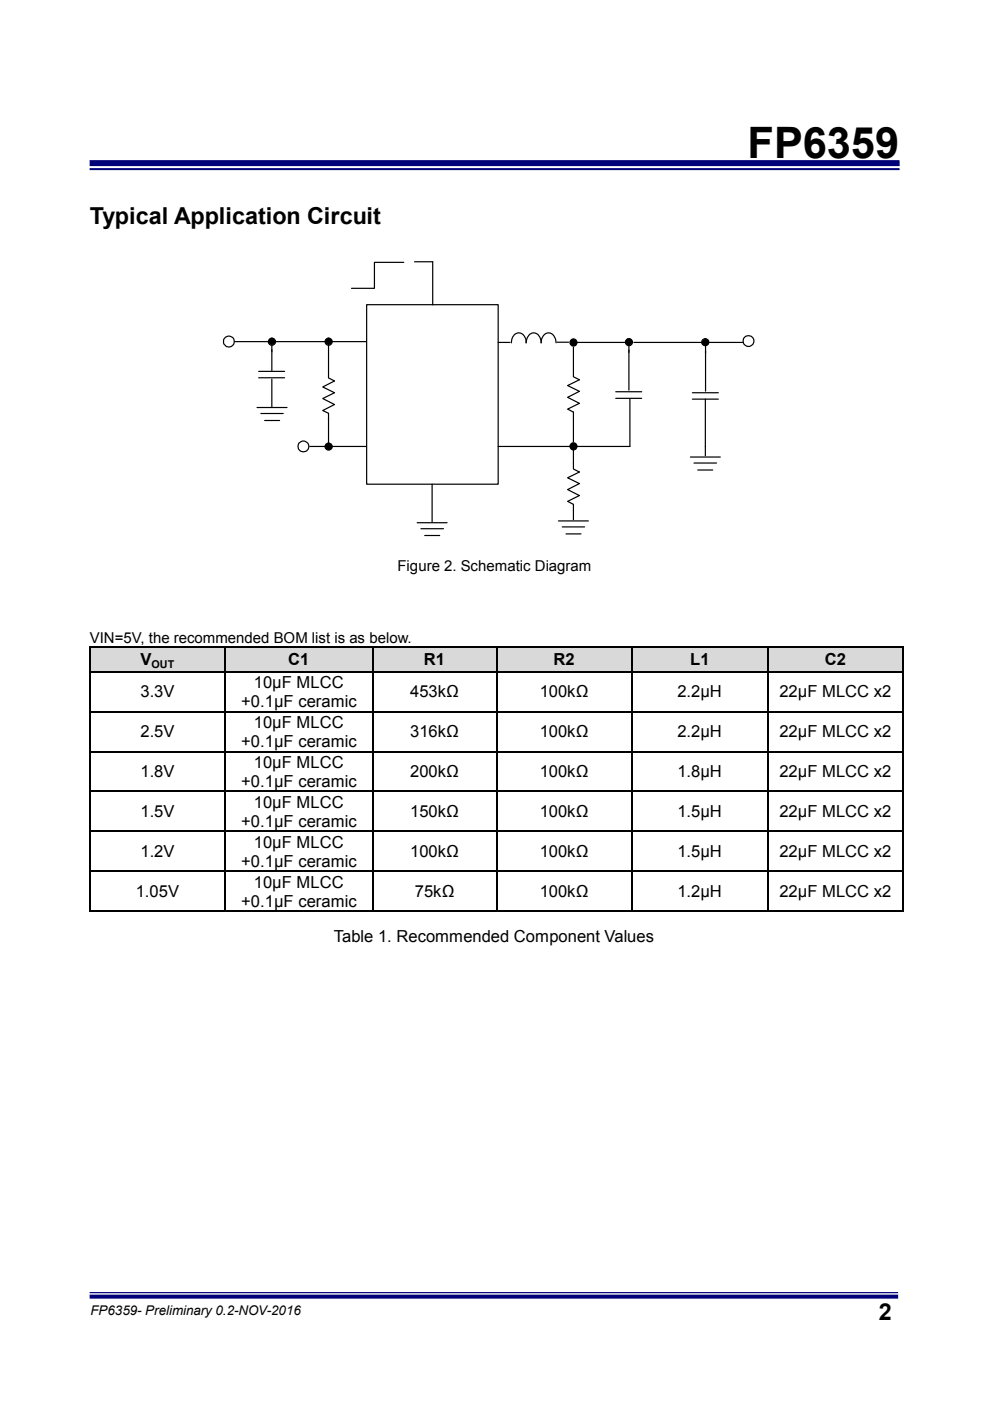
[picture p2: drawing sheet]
<svg xmlns="http://www.w3.org/2000/svg" width="210mm" height="297mm" viewBox="0 0 210 297" stroke-linecap="round" stroke-linejoin="round" font-family="sans-serif">
<defs><g id="words">
<text font-size="9.2" x="158.5" y="33.5">FP6359</text>
<g font-size="5">
<text x="19.1" y="47.5">Typical Application Circuit</text>
<text x="186.4" y="279.8">2</text>
</g>
<g font-size="3.5">
<text x="29.8" y="141">V</text>
<text x="61.1" y="141">C1</text>
<text x="89.9" y="141">R1</text>
<text x="117.4" y="141">R2</text>
<text x="146.4" y="141">L1</text>
<text x="174.9" y="141">C2</text>
<text x="29.8" y="147.9">3.3V</text>
<text x="51.2" y="149.9">+0.1µF ceramic</text>
<text x="53.8" y="145.8">10µF MLCC</text>
<text x="87" y="147.9">453kΩ</text>
<text x="114.5" y="147.9">100kΩ</text>
<text x="143.7" y="147.9">2.2µH</text>
<text x="165.3" y="147.9">22µF MLCC x2</text>
<text x="53.8" y="154.3">10µF MLCC</text>
<text x="29.8" y="156.3">2.5V</text>
<text x="51.2" y="158.4">+0.1µF ceramic</text>
<text x="87" y="156.3">316kΩ</text>
<text x="114.5" y="156.3">100kΩ</text>
<text x="143.7" y="156.3">2.2µH</text>
<text x="165.3" y="156.3">22µF MLCC x2</text>
<text x="29.8" y="164.8">1.8V</text>
<text x="51.2" y="166.8">+0.1µF ceramic</text>
<text x="53.8" y="162.8">10µF MLCC</text>
<text x="87" y="164.8">200kΩ</text>
<text x="114.5" y="164.8">100kΩ</text>
<text x="143.7" y="164.8">1.8µH</text>
<text x="165.3" y="164.8">22µF MLCC x2</text>
<text x="29.8" y="173.3">1.5V</text>
<text x="53.8" y="171.2">10µF MLCC</text>
<text x="87" y="173.3">150kΩ</text>
<text x="114.5" y="173.3">100kΩ</text>
<text x="143.7" y="173.3">1.5µH</text>
<text x="165.3" y="173.3">22µF MLCC x2</text>
<text x="51.2" y="175.3">+0.1µF ceramic</text>
<text x="53.8" y="179.7">10µF MLCC</text>
<text x="29.8" y="181.7">1.2V</text>
<text x="51.2" y="183.8">+0.1µF ceramic</text>
<text x="87" y="181.7">100kΩ</text>
<text x="114.5" y="181.7">100kΩ</text>
<text x="143.7" y="181.7">1.5µH</text>
<text x="165.3" y="181.7">22µF MLCC x2</text>
<text x="28.8" y="190.2">1.05V</text>
<text x="53.8" y="188.2">10µF MLCC</text>
<text x="88" y="190.2">75kΩ</text>
<text x="114.5" y="190.2">100kΩ</text>
<text x="143.7" y="190.2">1.2µH</text>
<text x="165.3" y="190.2">22µF MLCC x2</text>
<text x="51.2" y="192.2">+0.1µF ceramic</text>
<text x="70.8" y="199.8">Table 1. Recommended Component Values</text>
</g>
<g font-size="3.2">
<text x="84.3" y="121">Figure 2. Schematic Diagram</text>
<text x="19.1" y="136.4">VIN=5V, the recommended BOM list is as below.</text>
</g>
<text font-size="2.8" x="19.2" y="278.8">FP6359- Preliminary 0.2-NOV-2016</text>
<text font-size="2.3" x="32.1" y="141.6">OUT</text>
</g></defs>
<g fill="#000078">
<path d="M19 273.9h171.5v.3h-171.5zM19 274.5h171.5v.8h-171.5z"/>
<path d="M19 34h171.8v1.2h-171.8zM19 35.6h171.8v.5h-171.8z"/>
</g>
<g fill="none" stroke="#000" stroke-width=".25">
<path d="M85.6 55.6h-6.2v5.5h-4.9M87.9 55.5h3.9v9.1M49.7 72.4h28M54.9 78.7h5.5M57.7 72.4v6.2M69.7 72.4v7.7l1.3 .7-2.5 1.2 2.5 1.3-2.5 1.2 2.5 1.3-2.5 1.2 1.2 .6v6.3M77.8 64.6h27.9v38.1h-27.9zM105.7 72.6h2.5M108.5 72.7a1.83 1.83 0 0 1 1.9-2.1l.8 .6 .3 .6 .1 .9a1.89 1.89 0 0 1 1.9-2.1 2.06 2.06 0 0 1 1.3 2.1 1.83 1.83 0 0 1 1.9-2.1l.8 .6 .3 .6 .1 .9M118.2 72.6h2.4M121.6 73.6v6.3l1.3 .6-2.5 1.2 2.5 1.3-2.5 1.2 2.5 1.3-2.5 1.2 1.2 .7v6.3M122.5 72.6h10.3"/>
<path d="M133.4 72.5v10.2M134.5 72.6h23.1M149.6 72.7v10.2M54.5 86.4h6.4M54.9 80.1h5.5M55.3 87.7h4.8M56.1 89.2h3.2M57.7 80.4v6M65.7 94.7h12M105.7 94.7h15.7M121.6 98.2v1.2l1.3 .7-2.5 1.2 2.5 1.2-2.5 1.3 2.5 1.3-2.5 1.2 1.2 .6v3.3M121.6 95.1v3.1"/>
<path d="M130.6 83.1h5.5M130.6 84.5h5.5M133.6 84.6v10.1h-12M146.4 96.9h6.4M146.9 83.3h5.5M146.9 84.6h5.5M147.2 98.2h4.8M148 99.7h3.2M149.6 84.6v12M88.5 110.8h6.3M89.3 112.1h4.8M90.1 113.5h3.2"/>
<path d="M91.7 102.7v8M118.4 110.4h6.4M119.3 111.7h4.7M120.1 113.2h3.1"/>
<circle cx="48.5" cy="72.4" r="1.15"/>
<circle cx="57.7" cy="72.5" r=".76"/>
<circle cx="69.7" cy="72.5" r=".75"/>
<circle cx="121.6" cy="72.6" r=".76"/>
<circle cx="133.4" cy="72.6" r=".75"/>
<circle cx="149.6" cy="72.6" r=".73"/>
<circle cx="158.8" cy="72.3" r="1.15"/>
<circle cx="64.3" cy="94.7" r="1.15"/>
<circle cx="69.7" cy="94.7" r=".73"/>
<circle cx="121.7" cy="94.6" r=".75"/>
</g>
<g fill="#000">
<circle cx="57.7" cy="72.4" r=".76"/>
<circle cx="69.7" cy="72.4" r=".75"/>
<circle cx="121.6" cy="72.6" r=".76"/>
<circle cx="133.4" cy="72.5" r=".75"/>
<circle cx="149.6" cy="72.6" r=".73"/>
<circle cx="69.7" cy="94.7" r=".73"/>
<circle cx="121.7" cy="94.6" r=".75"/>
</g>
<g fill="#d9d9d9">
<path d="M19.2 137.5h28.4v4.7h-28.4z"/>
<path d="M21 137.8h24.9v4.1h-24.9z"/>
<path d="M47.8 137.5h31.1v4.7h-31.1z"/>
<path d="M49.7 137.8h27.4v4.1h-27.4z"/>
<path d="M79.1 137.5h26v4.7h-26z"/>
<path d="M81 137.8h22.4v4.1h-22.4z"/>
<path d="M105.3 137.5h28.6v4.7h-28.6z"/>
<path d="M107.2 137.8h25v4.1h-25z"/>
<path d="M134.1 137.5h28.5v4.7h-28.5z"/>
<path d="M136 137.8h24.9v4.1h-24.9z"/>
<path d="M162.8 137.5h28.6v4.7h-28.6z"/>
<path d="M164.7 137.8h25v4.1h-25z"/>
</g>
<g fill="#000">
<path d="M18.9 137.1h.3v.3h-.3zM47.6 137.1h.4v.3h-.4zM78.9 137.1h.3v.3h-.3zM105.2 137.1h.3v.3h-.3zM133.9 137.1h.3v.3h-.3zM162.6 137.1h.4v.3h-.4zM191.4 137.1h.3v.3h-.3zM18.9 142.2h.3v.4h-.3zM18.9 150.7h.3v.3h-.3zM18.9 159.2h.3v.3h-.3zM47.6 142.2h.4v.4h-.4zM47.6 150.7h.4v.3h-.4z"/>
<path d="M47.6 159.2h.4v.3h-.4zM78.9 142.2h.3v.4h-.3zM78.9 150.7h.3v.3h-.3zM78.9 159.2h.3v.3h-.3zM105.2 142.2h.3v.4h-.3zM105.2 150.7h.3v.3h-.3zM105.2 159.2h.3v.3h-.3zM133.9 142.2h.3v.4h-.3zM133.9 150.7h.3v.3h-.3zM133.9 159.2h.3v.3h-.3zM162.6 142.2h.4v.4h-.4zM162.6 150.7h.4v.3h-.4z"/>
<path d="M162.6 159.2h.4v.3h-.4zM191.4 142.2h.3v.4h-.3zM191.4 150.7h.3v.3h-.3zM191.4 159.2h.3v.3h-.3zM18.9 167.6h.3v.4h-.3zM18.9 176.1h.3v.3h-.3zM47.6 167.6h.4v.4h-.4zM47.6 176.1h.4v.3h-.4zM78.9 167.6h.3v.4h-.3zM78.9 176.1h.3v.3h-.3zM105.2 167.6h.3v.4h-.3zM105.2 176.1h.3v.3h-.3z"/>
<path d="M133.9 167.6h.3v.4h-.3zM133.9 176.1h.3v.3h-.3zM162.6 167.6h.4v.4h-.4zM162.6 176.1h.4v.3h-.4zM191.4 167.6h.3v.4h-.3zM191.4 176.1h.3v.3h-.3zM18.9 184.6h.3v.3h-.3zM18.9 193h.3v.4h-.3zM47.6 184.6h.4v.3h-.4zM47.6 193h.4v.4h-.4zM78.9 184.6h.3v.3h-.3zM78.9 193h.3v.4h-.3z"/>
<path d="M105.2 184.6h.3v.3h-.3zM105.2 193h.3v.4h-.3zM133.9 184.6h.3v.3h-.3zM133.9 193h.3v.4h-.3zM162.6 184.6h.4v.3h-.4zM162.6 193h.4v.4h-.4zM191.4 184.6h.3v.3h-.3zM191.4 193h.3v.4h-.3z"/>
</g>
<g fill="none" stroke="#000" stroke-width=".34">
<path d="M19 137.4v4.8M19.2 137.2h28.4M47.8 137.4v4.8M48 137.2h30.9M79.1 137.4v4.8M79.2 137.2h26M105.3 137.4v4.8M105.5 137.2h28.4M134.1 137.4v4.8M134.2 137.2h28.4M162.8 137.4v4.8M163 137.2h28.4"/>
<path d="M191.6 137.4v4.8M19 142.6v8.1M19 151v8.2M19 159.5v8.1M19.2 142.4h28.4M19.2 150.9h28.4M19.2 159.3h28.4M47.8 142.6v8.1M47.8 151v8.2M47.8 159.5v8.1M48 142.4h30.9M48 150.9h30.9"/>
<path d="M48 159.3h30.9M79.1 142.6v8.1M79.1 151v8.2M79.1 159.5v8.1M79.2 142.4h26M79.2 150.9h26M79.2 159.3h26M105.3 142.6v8.1M105.3 151v8.2M105.3 159.5v8.1M105.5 142.4h28.4M105.5 150.9h28.4"/>
<path d="M105.5 159.3h28.4M134.1 142.6v8.1M134.1 151v8.2M134.1 159.5v8.1M134.2 142.4h28.4M134.2 150.9h28.4M134.2 159.3h28.4M162.8 142.6v8.1M162.8 151v8.2M162.8 159.5v8.1M163 142.4h28.4M163 150.9h28.4"/>
<path d="M163 159.3h28.4M191.6 142.6v8.1M191.6 151v8.2M191.6 159.5v8.1M19 168v8.1M19 176.4v8.2M19.2 167.8h28.4M19.2 176.3h28.4M47.8 168v8.1M47.8 176.4v8.2M48 167.8h30.9M48 176.3h30.9"/>
<path d="M79.1 168v8.1M79.1 176.4v8.2M79.2 167.8h26M79.2 176.3h26M105.3 168v8.1M105.3 176.4v8.2M105.5 167.8h28.4M105.5 176.3h28.4M134.1 168v8.1M134.1 176.4v8.2M134.2 167.8h28.4M134.2 176.3h28.4"/>
<path d="M162.8 168v8.1M162.8 176.4v8.2M163 167.8h28.4M163 176.3h28.4M191.6 168v8.1M191.6 176.4v8.2M19 184.9v8.1M19.2 184.7h28.4M19.2 193.2h28.4M47.8 184.9v8.1M48 184.7h30.9M48 193.2h30.9"/>
<path d="M79.1 184.9v8.1M79.2 184.7h26M79.2 193.2h26M105.3 184.9v8.1M105.5 184.7h28.4M105.5 193.2h28.4M134.1 184.9v8.1M134.2 184.7h28.4M134.2 193.2h28.4M162.8 184.9v8.1M163 184.7h28.4M163 193.2h28.4"/>
<path d="M191.6 184.9v8.1"/>
</g>
<use href="#words"/>
</svg>
